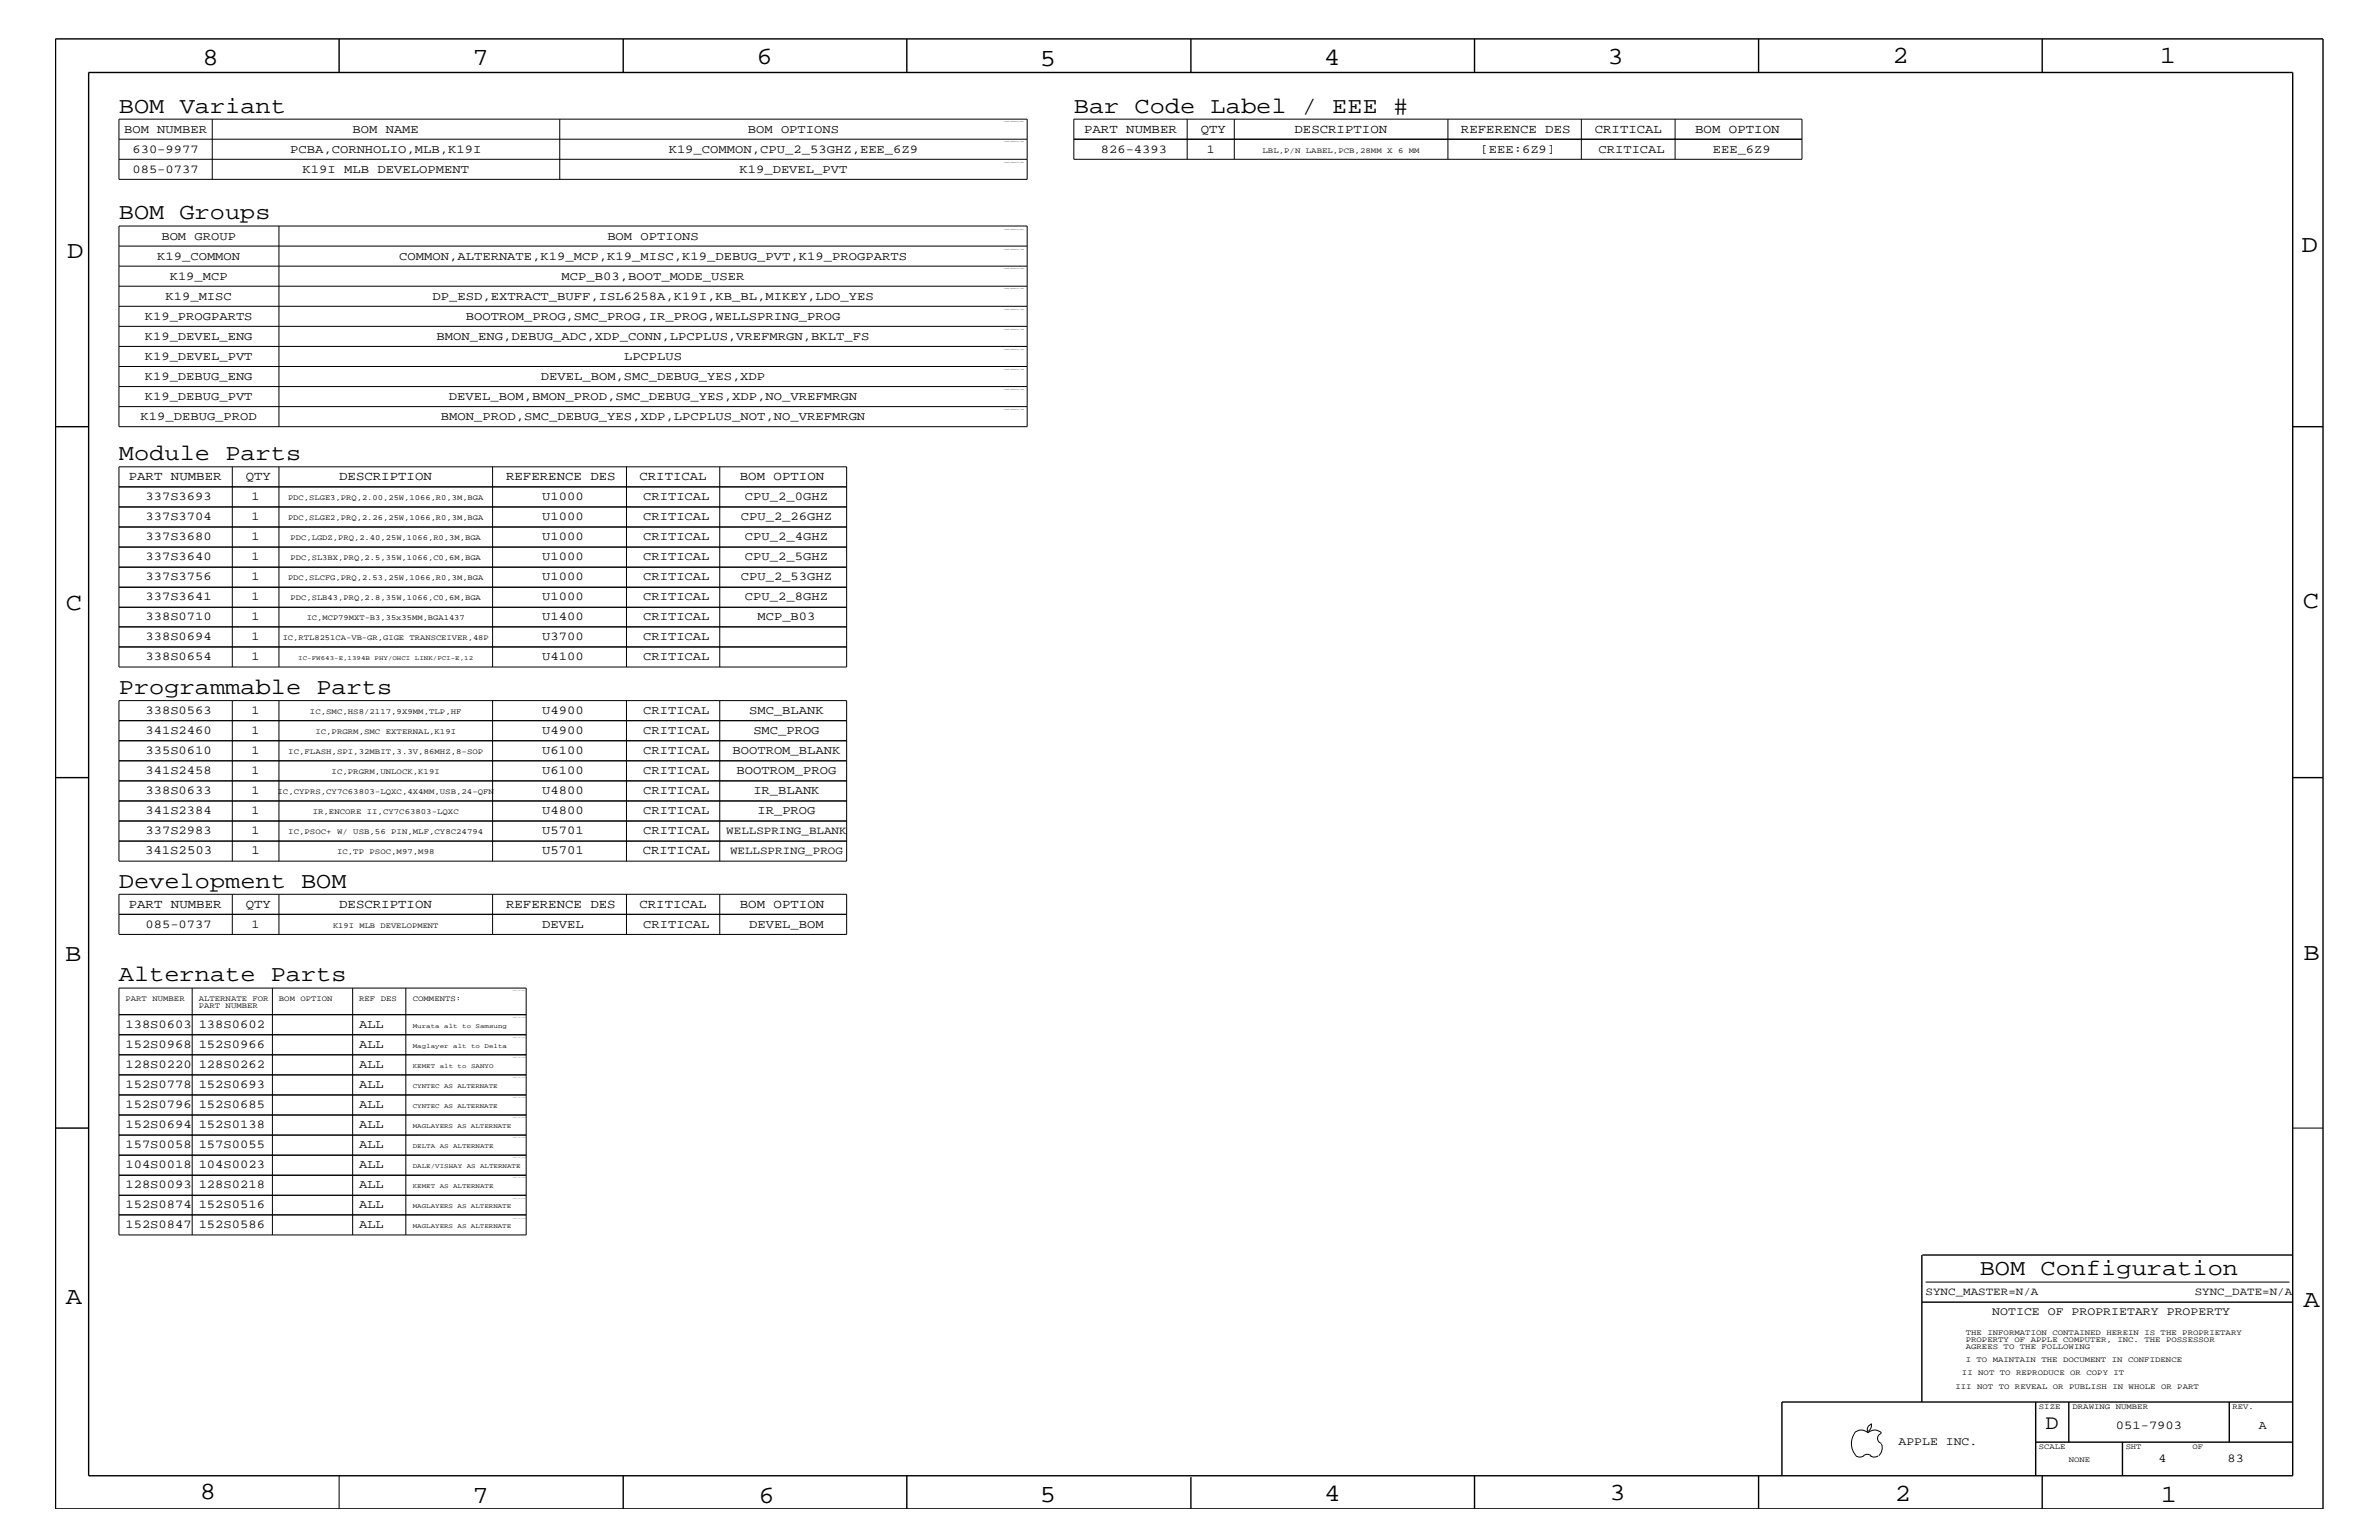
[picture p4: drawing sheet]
<svg xmlns="http://www.w3.org/2000/svg" width="432mm" height="279mm" viewBox="0 0 432 279" stroke-linecap="round" stroke-linejoin="round" font-family="sans-serif">
<defs><g id="words">
<g font-size="4.5">
<text x="36.7" y="11.7">8</text>
<text x="85.8" y="11.7">7</text>
<text x="137.3" y="11.5">6</text>
<text x="240.3" y="11.7">4</text>
<text x="291.8" y="11.5">3</text>
<text x="343.5" y="11.5">2</text>
<text x="392" y="11.5">1</text>
<text x="188.7" y="12.1">5</text>
<text x="12.2" y="46.8">D</text>
<text x="417.7" y="45.7">D</text>
<text x="11.9" y="110.6">C</text>
<text x="418" y="110.3">C</text>
<text x="11.9" y="174.3">B</text>
<text x="418.1" y="174.2">B</text>
<text x="11.9" y="236.7">A</text>
<text x="418.1" y="237.1">A</text>
<text x="36.2" y="271.9">8</text>
<text x="85.8" y="272.7">7</text>
<text x="137.7" y="272.7">6</text>
<text x="188.7" y="272.5">5</text>
<text x="240.4" y="272.3">4</text>
<text x="292.1" y="272.2">3</text>
<text x="343.9" y="272.3">2</text>
<text x="392.2" y="272.6">1</text>
</g>
<g font-size="4.1">
<text x="21.6" y="20.4">BOM Variant</text>
<text x="194.9" y="20.4">Bar Code Label / EEE #</text>
<text x="21.6" y="39.8">BOM Groups</text>
<text x="21.6" y="83.5">Module Parts</text>
<text x="21.6" y="125.9">Programmable Parts</text>
<text x="21.6" y="161.1">Development BOM</text>
<text x="21.6" y="178">Alternate Parts</text>
<text x="359.3" y="231.3">BOM Configuration</text>
</g>
<text font-size="3.7" x="371.3" y="259.3">D</text>
<g font-size="2.3">
<text x="196.8" y="24.1">PART NUMBER</text>
<text x="217.9" y="24.1">QTY</text>
<text x="234.9" y="24.1">DESCRIPTION</text>
<text x="265.2" y="24.1">REFERENCE DES</text>
<text x="289.5" y="24.1">CRITICAL</text>
<text x="307.7" y="24.1">BOM OPTION</text>
<text x="23.4" y="87.1">PART NUMBER</text>
<text x="44.6" y="87.1">QTY</text>
<text x="61.6" y="87.1">DESCRIPTION</text>
<text x="91.9" y="87.1">REFERENCE DES</text>
<text x="116.1" y="87.1">CRITICAL</text>
<text x="134.3" y="87.1">BOM OPTION</text>
<text x="26.3" y="155">341S2503</text>
<text x="45.6" y="155">1</text>
<text x="98.4" y="155">U5701</text>
<text x="116.7" y="155">CRITICAL</text>
<text x="23.4" y="164.7">PART NUMBER</text>
<text x="44.6" y="164.7">QTY</text>
<text x="61.6" y="164.7">DESCRIPTION</text>
<text x="91.9" y="164.7">REFERENCE DES</text>
<text x="116.1" y="164.7">CRITICAL</text>
<text x="134.3" y="164.7">BOM OPTION</text>
</g>
<g font-size="2.2">
<text x="22.5" y="24.1">BOM NUMBER</text>
<text x="24" y="27.7">630-9977</text>
<text x="52.7" y="27.7">PCBA,CORNHOLIO,MLB,K19I</text>
<text x="64" y="24.1">BOM NAME</text>
<text x="121.4" y="27.7">K19_COMMON,CPU_2_53GHZ,EEE_6Z9</text>
<text x="135.7" y="24.1">BOM OPTIONS</text>
<text x="199.8" y="27.7">826-4393</text>
<text x="219.1" y="27.7">1</text>
<text x="268.7" y="27.7">[EEE:6Z9]</text>
<text x="290.2" y="27.7">CRITICAL</text>
<text x="310.9" y="27.7">EEE_6Z9</text>
<text x="24" y="31.4">085-0737</text>
<text x="54.9" y="31.4">K19I MLB DEVELOPMENT</text>
<text x="134.2" y="31.4">K19_DEVEL_PVT</text>
<text x="28.5" y="47.1">K19_COMMON</text>
<text x="29.3" y="43.5">BOM GROUP</text>
<text x="72.4" y="47.1">COMMON,ALTERNATE,K19_MCP,K19_MISC,K19_DEBUG_PVT,K19_PROGPARTS</text>
<text x="110.2" y="43.5">BOM OPTIONS</text>
<text x="30.8" y="50.7">K19_MCP</text>
<text x="101.9" y="50.7">MCP_B03,BOOT_MODE_USER</text>
<text x="26.3" y="58">K19_PROGPARTS</text>
<text x="30.1" y="54.4">K19_MISC</text>
<text x="78.5" y="54.4">DP_ESD,EXTRACT_BUFF,ISL6258A,K19I,KB_BL,MIKEY,LDO_YES</text>
<text x="84.5" y="58">BOOTROM_PROG,SMC_PROG,IR_PROG,WELLSPRING_PROG</text>
<text x="26.3" y="61.7">K19_DEVEL_ENG</text>
<text x="26.3" y="65.3">K19_DEVEL_PVT</text>
<text x="79.2" y="61.7">BMON_ENG,DEBUG_ADC,XDP_CONN,LPCPLUS,VREFMRGN,BKLT_FS</text>
<text x="113.3" y="65.3">LPCPLUS</text>
<text x="26.3" y="68.9">K19_DEBUG_ENG</text>
<text x="98.2" y="68.9">DEVEL_BOM,SMC_DEBUG_YES,XDP</text>
<text x="25.5" y="76.2">K19_DEBUG_PROD</text>
<text x="26.3" y="72.6">K19_DEBUG_PVT</text>
<text x="80" y="76.2">BMON_PROD,SMC_DEBUG_YES,XDP,LPCPLUS_NOT,NO_VREFMRGN</text>
<text x="81.5" y="72.6">DEVEL_BOM,BMON_PROD,SMC_DEBUG_YES,XDP,NO_VREFMRGN</text>
<text x="26.4" y="90.7">337S3693</text>
<text x="26.4" y="94.3">337S3704</text>
<text x="45.7" y="90.7">1</text>
<text x="45.7" y="94.3">1</text>
<text x="98.4" y="90.7">U1000</text>
<text x="98.4" y="94.3">U1000</text>
<text x="116.8" y="90.7">CRITICAL</text>
<text x="116.8" y="94.3">CRITICAL</text>
<text x="134.5" y="94.3">CPU_2_26GHZ</text>
<text x="135.2" y="90.7">CPU_2_0GHZ</text>
<text x="26.4" y="98">337S3680</text>
<text x="26.4" y="101.6">337S3640</text>
<text x="45.7" y="98">1</text>
<text x="45.7" y="101.6">1</text>
<text x="98.4" y="98">U1000</text>
<text x="98.4" y="101.6">U1000</text>
<text x="116.8" y="98">CRITICAL</text>
<text x="116.8" y="101.6">CRITICAL</text>
<text x="135.2" y="98">CPU_2_4GHZ</text>
<text x="135.2" y="101.6">CPU_2_5GHZ</text>
<text x="26.4" y="105.3">337S3756</text>
<text x="45.7" y="105.3">1</text>
<text x="98.4" y="105.3">U1000</text>
<text x="116.8" y="105.3">CRITICAL</text>
<text x="134.5" y="105.3">CPU_2_53GHZ</text>
<text x="26.4" y="112.6">338S0710</text>
<text x="26.4" y="108.9">337S3641</text>
<text x="45.7" y="108.9">1</text>
<text x="45.7" y="112.6">1</text>
<text x="98.4" y="108.9">U1000</text>
<text x="98.4" y="112.6">U1400</text>
<text x="116.8" y="108.9">CRITICAL</text>
<text x="116.8" y="112.6">CRITICAL</text>
<text x="135.2" y="108.9">CPU_2_8GHZ</text>
<text x="137.5" y="112.6">MCP_B03</text>
<text x="26.4" y="116.2">338S0694</text>
<text x="26.4" y="119.8">338S0654</text>
<text x="45.7" y="116.2">1</text>
<text x="45.7" y="119.8">1</text>
<text x="98.4" y="116.2">U3700</text>
<text x="98.4" y="119.8">U4100</text>
<text x="116.8" y="116.2">CRITICAL</text>
<text x="116.8" y="119.8">CRITICAL</text>
<text x="26.4" y="129.6">338S0563</text>
<text x="45.7" y="129.6">1</text>
<text x="98.4" y="129.6">U4900</text>
<text x="116.8" y="129.6">CRITICAL</text>
<text x="136" y="129.6">SMC_BLANK</text>
<text x="26.4" y="133.2">341S2460</text>
<text x="26.4" y="136.8">335S0610</text>
<text x="45.7" y="133.2">1</text>
<text x="45.7" y="136.8">1</text>
<text x="98.4" y="133.2">U4900</text>
<text x="98.4" y="136.8">U6100</text>
<text x="116.8" y="133.2">CRITICAL</text>
<text x="116.8" y="136.8">CRITICAL</text>
<text x="133" y="136.8">BOOTROM_BLANK</text>
<text x="136.7" y="133.2">SMC_PROG</text>
<text x="26.4" y="140.4">341S2458</text>
<text x="45.7" y="140.4">1</text>
<text x="98.4" y="140.4">U6100</text>
<text x="116.8" y="140.4">CRITICAL</text>
<text x="133.7" y="140.4">BOOTROM_PROG</text>
<text x="26.4" y="147.7">341S2384</text>
<text x="26.4" y="144">338S0633</text>
<text x="45.7" y="144">1</text>
<text x="45.7" y="147.7">1</text>
<text x="98.4" y="144">U4800</text>
<text x="98.4" y="147.7">U4800</text>
<text x="116.8" y="144">CRITICAL</text>
<text x="116.8" y="147.7">CRITICAL</text>
<text x="136.7" y="144">IR_BLANK</text>
<text x="137.5" y="147.7">IR_PROG</text>
<text x="26.4" y="151.3">337S2983</text>
<text x="45.7" y="151.3">1</text>
<text x="98.4" y="151.3">U5701</text>
<text x="116.8" y="151.3">CRITICAL</text>
<text x="26.4" y="168.3">085-0737</text>
<text x="45.7" y="168.3">1</text>
<text x="98.4" y="168.3">DEVEL</text>
<text x="116.8" y="168.3">CRITICAL</text>
<text x="136" y="168.3">DEVEL_BOM</text>
<text x="22.8" y="190.2">152S0968</text>
<text x="22.8" y="186.5">138S0603</text>
<text x="36.1" y="190.2">152S0966</text>
<text x="36.1" y="186.5">138S0602</text>
<text x="65.2" y="190.2">ALL</text>
<text x="65.2" y="186.5">ALL</text>
<text x="22.8" y="197.4">152S0778</text>
<text x="22.8" y="193.7">128S0220</text>
<text x="36.1" y="197.4">152S0693</text>
<text x="36.1" y="193.7">128S0262</text>
<text x="65.2" y="197.4">ALL</text>
<text x="65.2" y="193.7">ALL</text>
<text x="22.8" y="201">152S0796 152S0685</text>
<text x="65.2" y="201">ALL</text>
<text x="22.8" y="204.7">152S0694</text>
<text x="22.8" y="208.3">157S0058 157S0055</text>
<text x="36.1" y="204.7">152S0138</text>
<text x="65.2" y="204.7">ALL</text>
<text x="65.2" y="208.3">ALL</text>
<text x="22.8" y="211.9">104S0018</text>
<text x="22.8" y="215.6">128S0093</text>
<text x="36.1" y="215.6">128S0218</text>
<text x="36.1" y="211.9">104S0023</text>
<text x="65.2" y="215.6">ALL</text>
<text x="65.2" y="211.9">ALL</text>
<text x="22.8" y="219.2">152S0874</text>
<text x="36.1" y="219.2">152S0516</text>
<text x="65.2" y="219.2">ALL</text>
<text x="22.8" y="222.9">152S0847</text>
<text x="36.1" y="222.9">152S0586</text>
<text x="65.2" y="222.9">ALL</text>
<text x="384" y="259.3">051-7903</text>
<text x="410" y="259.3">A</text>
<text x="391.8" y="265.3">4</text>
<text x="404.3" y="265.3">83</text>
</g>
<g font-size="2.1">
<text x="361.6" y="238.6">NOTICE OF PROPRIETARY PROPERTY</text>
<text x="344.6" y="262.2">APPLE INC.</text>
</g>
<g font-size="2">
<text x="131.8" y="151.3">WELLSPRING_BLANK</text>
<text x="132.5" y="155">WELLSPRING_PROG</text>
<text x="349.5" y="235">SYNC_MASTER=N/A</text>
<text x="398.4" y="235">SYNC_DATE=N/A</text>
</g>
<g font-size="1.4">
<text x="229.2" y="27.7">LBL,P/N LABEL,PCB,28MM X 6 MM</text>
<text x="52.3" y="90.7">PDC,SLGE3,PRQ,2.00,25W,1066,R0,3M,BGA</text>
<text x="52.3" y="94.3">PDC,SLGE2,PRQ,2.26,25W,1066,R0,3M,BGA</text>
<text x="52.7" y="98">PDC,LGDZ,PRQ,2.40,25W,1066,R0,3M,BGA</text>
<text x="52.7" y="101.6">PDC,SL3BX,PRQ,2.5,35W,1066,C0,6M,BGA</text>
<text x="52.3" y="105.3">PDC,SLCFG,PRQ,2.53,25W,1066,R0,3M,BGA</text>
<text x="52.7" y="108.9">PDC,SLB43,PRQ,2.8,35W,1066,C0,6M,BGA</text>
<text x="55.7" y="112.6">IC,MCP79MXT-B3,35x35MM,BGA1437</text>
<text x="51.3" y="116.2">IC,RTL8251CA-VB-GR,GIGE TRANSCEIVER,48P</text>
<text x="56.3" y="129.6">IC,SMC,HS8/2117,9X9MM,TLP,HF</text>
<text x="52.3" y="136.8">IC,FLASH,SPI,32MBIT,3.3V,86MHZ,8-SOP</text>
<text x="57.2" y="133.2">IC,PRGRM,SMC EXTERNAL,K19I</text>
<text x="60.2" y="140.4">IC,PRGRM,UNLOCK,K19I</text>
<text x="50.4" y="144">IC,CYPRS,CY7C63803-LQXC,4X4MM,USB,24-QFN</text>
<text x="56.8" y="147.7">IR,ENCORE II,CY7C63803-LQXC</text>
<text x="52.3" y="151.3">IC,PSOC+ W/ USB,56 PIN,MLF,CY8C24794</text>
<text x="61.2" y="155">IC,TP PSOC,M97,M98</text>
<text x="60.5" y="168.3">K19I MLB DEVELOPMENT</text>
<text x="22.8" y="181.6">PART NUMBER</text>
<text x="36.1" y="182.9">PART NUMBER</text>
<text x="36.1" y="181.6">ALTERNATE FOR</text>
<text x="50.6" y="181.6">BOM OPTION</text>
<text x="65.2" y="181.6">REF DES</text>
<text x="74.9" y="181.6">COMMENTS:</text>
<text x="356.8" y="242.3">THE INFORMATION CONTAINED HEREIN IS THE PROPRIETARY</text>
<text x="356.8" y="243.5">PROPERTY OF APPLE COMPUTER, INC. THE POSSESSOR</text>
<text x="356.8" y="244.7">AGREES TO THE FOLLOWING</text>
<text x="354.9" y="252">III NOT TO REVEAL OR PUBLISH IN WHOLE OR PART</text>
<text x="356.1" y="249.5">II NOT TO REPRODUCE OR COPY IT</text>
<text x="356.8" y="247.1">I TO MAINTAIN THE DOCUMENT IN CONFIDENCE</text>
<text x="370.1" y="255.6">SIZE</text>
<text x="376.2" y="255.6">DRAWING NUMBER</text>
<text x="405.2" y="255.6">REV.</text>
<text x="370.1" y="262.9">SCALE</text>
<text x="385.8" y="262.9">SHT</text>
<text x="397.9" y="262.9">OF</text>
<text x="375.5" y="265.3">NONE</text>
</g>
<g font-size="1.2">
<text x="54.1" y="119.8">IC-FW643-E,1394B PHY/OHCI LINK/PCI-E,12</text>
<text x="74.9" y="190.2">Maglayer alt to Delta</text>
<text x="74.9" y="186.5">Murata alt to Samsung</text>
<text x="74.9" y="197.4">CYNTEC AS ALTERNATE</text>
<text x="74.9" y="193.7">KEMET alt to SANYO</text>
<text x="74.9" y="201">CYNTEC AS ALTERNATE</text>
<text x="74.9" y="204.7">MAGLAYERS AS ALTERNATE</text>
<text x="74.9" y="208.3">DELTA AS ALTERNATE</text>
<text x="74.9" y="215.6">KEMET AS ALTERNATE</text>
<text x="74.9" y="211.9">DALE/VISHAY AS ALTERNATE</text>
<text x="74.9" y="219.2">MAGLAYERS AS ALTERNATE</text>
<text x="74.9" y="222.9">MAGLAYERS AS ALTERNATE</text>
</g>
<g font-size=".3">
<text x="182.3" y="22.2">TABLE_BOMGROUP_HEAD</text>
<text x="182.3" y="25.9">TABLE_BOMGROUP_ITEM</text>
<text x="182.3" y="29.5">TABLE_BOMGROUP_ITEM</text>
<text x="182.3" y="41.7">TABLE_BOMGROUP_HEAD</text>
<text x="182.3" y="45.3">TABLE_BOMGROUP_ITEM</text>
<text x="182.3" y="52.5">TABLE_BOMGROUP_ITEM</text>
<text x="182.3" y="48.9">TABLE_BOMGROUP_ITEM</text>
<text x="182.3" y="59.8">TABLE_BOMGROUP_ITEM</text>
<text x="182.3" y="56.2">TABLE_BOMGROUP_ITEM</text>
<text x="182.3" y="63.4">TABLE_BOMGROUP_ITEM</text>
<text x="182.3" y="70.7">TABLE_BOMGROUP_ITEM</text>
<text x="182.3" y="67.1">TABLE_BOMGROUP_ITEM</text>
<text x="182.3" y="74.4">TABLE_BOMGROUP_ITEM</text>
</g>
</g></defs>
<g fill="none" stroke="#000" stroke-width=".18">
<path d="M21.6 25.3h164.8M21.6 28.9h164.8M21.6 21.6h164.8v10.9h-164.8zM38.5 21.6v10.9M101.6 21.6v10.9M194.9 25.3h132.2M194.9 21.6h132.2v7.3h-132.2zM215.5 21.6v7.3M224 21.6v7.3M262.8 21.6v7.3M287 21.6v7.3M304 21.6v7.3"/>
<path d="M21.6 41h164.8v36.4h-164.8zM21.6 55.6h164.8M21.6 59.2h164.8M21.6 48.3h164.8M21.6 51.9h164.8M21.6 44.6h164.8M50.6 41v36.4M21.6 73.8h164.8M21.6 66.5h164.8M21.6 62.9h164.8M21.6 70.1h164.8M21.6 84.7h132.1v36.3h-132.1z"/>
<path d="M21.6 99.3h132.1M21.6 95.6h132.1M21.6 92h132.1M21.6 88.3h132.1M42.2 84.7v36.3M50.6 84.7v36.3M89.4 84.7v36.3M113.7 84.7v36.3M130.6 84.7v36.3M21.6 102.9h132.1M21.6 106.5h132.1M21.6 117.4h132.1"/>
<path d="M21.6 110.2h132.1M21.6 113.7h132.1M21.6 127.1h132.1v29.1h-132.1zM21.6 138h132.1M21.6 134.4h132.1M21.6 130.8h132.1M42.2 127.1v29.1M50.6 127.1v29.1M89.4 127.1v29.1M113.7 127.1v29.1M130.6 127.1v29.1M21.6 152.6h132.1"/>
<path d="M21.6 145.3h132.1M21.6 149h132.1M21.6 141.7h132.1M21.6 162.2h132.1v7.3h-132.1zM21.6 165.9h132.1M21.6 179.3h73.9v44.8h-73.9zM34.9 179.3v44.8M42.2 162.2v7.3M49.4 179.3v44.8M50.6 162.2v7.3M64 179.3v44.8M73.7 179.3v44.8"/>
<path d="M89.4 162.2v7.3M113.7 162.2v7.3M130.6 162.2v7.3M21.6 198.7h73.9M21.6 195h73.9M21.6 191.4h73.9M21.6 184.1h73.9M21.6 187.7h73.9M21.6 213.2h73.9M21.6 209.6h73.9M21.6 202.3h73.9M21.6 216.9h73.9"/>
<path d="M21.6 205.9h73.9M416.1 204.7h5.5M21.6 220.4h73.9M349.5 232.6h66M336.6 260a1.69 1.69 0 0 1 2.4 0 1.72 1.72 0 0 1 2.5 0M339.6 258.3l.1 .1a1.27 1.27 0 0 1-.7 1.3M339.6 258.4a.99 .99 0 0 0-.6 1.4M61.6 267.7v6.1M336.6 260a3.3 3.3 0 0 0 .3 4.1M336.9 264.1l.7 .3 .7-.3M338.2 264.1l.7-.3 .7 .3M339.5 264.1l.7 .3 .7-.3"/>
<path d="M341.5 260.1a.93 .93 0 0 0-.7 .9 .93 .93 0 0 0 .7 .9M341.5 262l.1 .7a1.99 1.99 0 0 1-.6 1.4"/>
</g>
<g fill="none" stroke="#000" stroke-width=".25">
<path d="M10.1 7.1h411.5v266.7h-411.5zM16.1 13.2h400v254.5h-400zM61.6 7.1v6.1M113.1 7.1v6.1M164.6 7.1v6.1M216.2 7.1v6.1M267.6 7.1v6.1M319.2 7.1v6.1M370.7 7.1v6.1M10.1 77.4h6M416.1 77.4h5.5M10.1 141.1h6"/>
<path d="M416.1 141.1h5.5M10.1 204.7h6M348.8 236.2h67.3M348.8 227.7v26.7M348.9 227.7h67.2M369.5 254.4v13.3M375.5 254.4v7.2M404.6 254.4v7.2M416.1 254.4h-92.7v13.3M113.1 267.7v6.1M164.6 267.7v6.1M216.2 268v5.8"/>
<path d="M267.6 267.7v6.1M319.2 267.7v6.1M369.5 261.6h46.6M370.7 267.7v6.1M385.2 261.6v6.1"/>
</g>
<use href="#words"/>
</svg>
